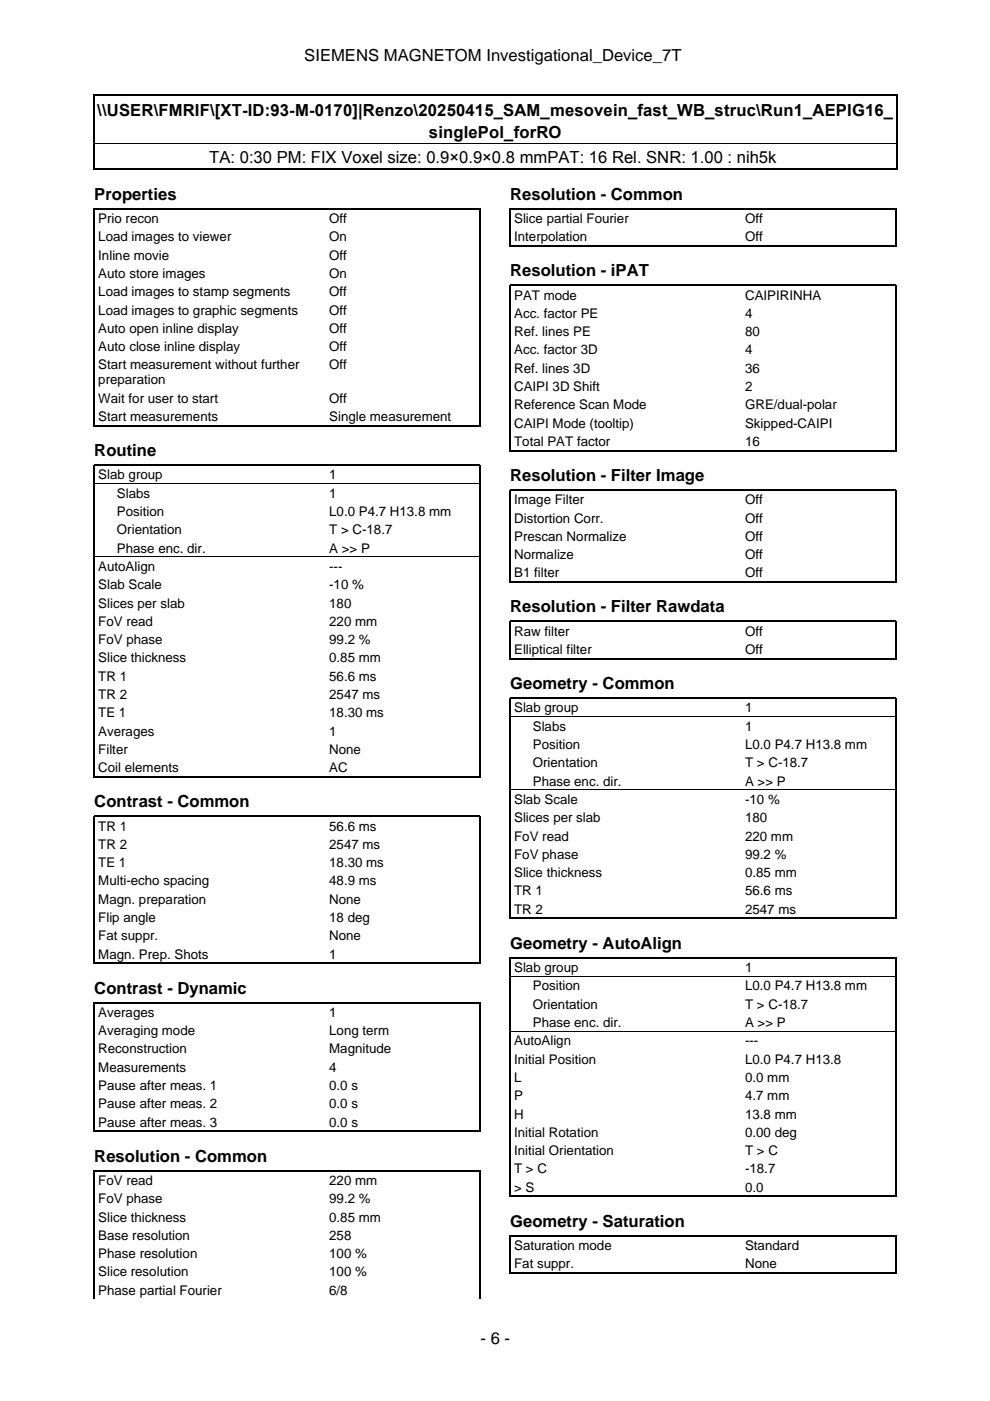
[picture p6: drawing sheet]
<svg xmlns="http://www.w3.org/2000/svg" width="210mm" height="297mm" viewBox="0 0 210 297" stroke-linecap="round" stroke-linejoin="round" font-family="sans-serif">
<defs><g id="words">
<g font-size="3.5">
<text x="64.5" y="12.9">SIEMENS MAGNETOM Investigational_Device_7T</text>
<text x="20.6" y="24.6">\\USER\FMRIF\[XT-ID:93-M-0170]|Renzo\20250415_SAM_mesovein_fast_WB_struc\Run1_AEPIG16_</text>
<text x="90.9" y="29.2">singlePol_forRO</text>
<text x="44.4" y="34.6">TA: 0:30 PM: FIX Voxel size: 0.9×0.9×0.8 mmPAT: 16 Rel. SNR: 1.00 : nih5k</text>
<text x="20" y="42.4">Properties</text>
<text x="108.2" y="42.4">Resolution - Common</text>
<text x="108.2" y="58.6">Resolution - iPAT</text>
<text x="20" y="96.7">Routine</text>
<text x="108.2" y="102">Resolution - Filter Image</text>
<text x="108.2" y="129.8">Resolution - Filter Rawdata</text>
<text x="108.2" y="146.1">Geometry - Common</text>
<text x="20" y="171.2">Contrast - Common</text>
<text x="108.2" y="201.1">Geometry - AutoAlign</text>
<text x="20" y="210.7">Contrast - Dynamic</text>
<text x="20" y="246.3">Resolution - Common</text>
<text x="108.2" y="260.1">Geometry - Saturation</text>
<text x="101.9" y="284.9">- 6 -</text>
</g>
<g font-size="2.8">
<text x="20.8" y="47.3">Prio recon</text>
<text x="69.8" y="47.3">Off</text>
<text x="109" y="47.3">Slice partial Fourier</text>
<text x="158" y="47.3">Off</text>
<text x="20.8" y="51.2">Load images to viewer</text>
<text x="69.8" y="51.2">On</text>
<text x="109" y="51.2">Interpolation</text>
<text x="158" y="51.2">Off</text>
<text x="20.8" y="55.1">Inline movie</text>
<text x="20.8" y="58.9">Auto store images</text>
<text x="69.8" y="55.1">Off</text>
<text x="69.8" y="58.9">On</text>
<text x="20.8" y="62.8">Load images to stamp segments</text>
<text x="69.8" y="62.8">Off</text>
<text x="109" y="63.5">PAT mode</text>
<text x="158" y="63.5">CAIPIRINHA</text>
<text x="20.8" y="66.7">Load images to graphic segments</text>
<text x="20.8" y="70.6">Auto open inline display</text>
<text x="69.8" y="66.7">Off</text>
<text x="69.8" y="70.6">Off</text>
<text x="109" y="67.4">Acc. factor PE</text>
<text x="109" y="71.3">Ref. lines PE</text>
<text x="158" y="67.4">4</text>
<text x="158" y="71.3">80</text>
<text x="20.8" y="74.5">Auto close inline display</text>
<text x="69.8" y="74.5">Off</text>
<text x="109" y="75.2">Acc. factor 3D</text>
<text x="158" y="75.2">4</text>
<text x="20.8" y="78.3">Start measurement without further</text>
<text x="20.8" y="81.5">preparation</text>
<text x="69.8" y="78.3">Off</text>
<text x="109" y="79">Ref. lines 3D</text>
<text x="109" y="82.9">CAIPI 3D Shift</text>
<text x="158" y="79">36</text>
<text x="158" y="82.9">2</text>
<text x="20.8" y="85.4">Wait for user to start</text>
<text x="20.8" y="89.3">Start measurements</text>
<text x="69.8" y="85.4">Off</text>
<text x="69.8" y="89.3">Single measurement</text>
<text x="109" y="86.8">Reference Scan Mode</text>
<text x="158" y="86.8">GRE/dual-polar</text>
<text x="109" y="90.7">CAIPI Mode (tooltip)</text>
<text x="109" y="94.6">Total PAT factor</text>
<text x="158" y="90.7">Skipped-CAIPI</text>
<text x="158" y="94.6">16</text>
<text x="20.8" y="101.6">Slab group</text>
<text x="69.8" y="101.6">1</text>
<text x="24.8" y="105.5">Slabs</text>
<text x="69.8" y="105.5">1</text>
<text x="109" y="106.9">Image Filter</text>
<text x="158" y="106.9">Off</text>
<text x="24.8" y="109.4">Position</text>
<text x="24.8" y="113.3">Orientation</text>
<text x="69.8" y="109.4">L0.0 P4.7 H13.8 mm</text>
<text x="69.8" y="113.3">T &gt; C-18.7</text>
<text x="109" y="110.8">Distortion Corr.</text>
<text x="158" y="110.8">Off</text>
<text x="24.8" y="117.2">Phase enc. dir.</text>
<text x="69.8" y="117.2">A &gt;&gt; P</text>
<text x="109" y="114.7">Prescan Normalize</text>
<text x="109" y="118.6">Normalize</text>
<text x="158" y="114.7">Off</text>
<text x="158" y="118.6">Off</text>
<text x="20.8" y="121.1">AutoAlign</text>
<text x="20.8" y="124.9">Slab Scale</text>
<text x="69.8" y="121.1">---</text>
<text x="69.8" y="124.9">-10 %</text>
<text x="109" y="122.4">B1 filter</text>
<text x="158" y="122.4">Off</text>
<text x="20.8" y="128.8">Slices per slab</text>
<text x="69.8" y="128.8">180</text>
<text x="20.8" y="132.7">FoV read</text>
<text x="20.8" y="136.6">FoV phase</text>
<text x="69.8" y="132.7">220 mm</text>
<text x="69.8" y="136.6">99.2 %</text>
<text x="109" y="134.8">Raw filter</text>
<text x="158" y="134.8">Off</text>
<text x="20.8" y="140.5">Slice thickness</text>
<text x="69.8" y="140.5">0.85 mm</text>
<text x="109" y="138.7">Elliptical filter</text>
<text x="158" y="138.7">Off</text>
<text x="20.8" y="144.3">TR 1</text>
<text x="20.8" y="148.2">TR 2</text>
<text x="69.8" y="144.3">56.6 ms</text>
<text x="69.8" y="148.2">2547 ms</text>
<text x="20.8" y="152.1">TE 1</text>
<text x="20.8" y="156">Averages</text>
<text x="69.8" y="152.1">18.30 ms</text>
<text x="69.8" y="156">1</text>
<text x="109" y="151">Slab group</text>
<text x="113" y="154.9">Slabs</text>
<text x="158" y="151">1</text>
<text x="158" y="154.9">1</text>
<text x="20.8" y="159.9">Filter</text>
<text x="69.8" y="159.9">None</text>
<text x="113" y="158.8">Position</text>
<text x="158" y="158.8">L0.0 P4.7 H13.8 mm</text>
<text x="20.8" y="163.7">Coil elements</text>
<text x="69.8" y="163.7">AC</text>
<text x="113" y="162.7">Orientation</text>
<text x="113" y="166.5">Phase enc. dir.</text>
<text x="158" y="162.7">T &gt; C-18.7</text>
<text x="158" y="166.5">A &gt;&gt; P</text>
<text x="109" y="170.4">Slab Scale</text>
<text x="158" y="170.4">-10 %</text>
<text x="20.8" y="176.1">TR 1</text>
<text x="20.8" y="180">TR 2</text>
<text x="69.8" y="176.1">56.6 ms</text>
<text x="69.8" y="180">2547 ms</text>
<text x="109" y="174.3">Slices per slab</text>
<text x="109" y="178.2">FoV read</text>
<text x="158" y="174.3">180</text>
<text x="158" y="178.2">220 mm</text>
<text x="20.8" y="183.9">TE 1</text>
<text x="69.8" y="183.9">18.30 ms</text>
<text x="109" y="182.1">FoV phase</text>
<text x="109" y="186">Slice thickness</text>
<text x="158" y="182.1">99.2 %</text>
<text x="158" y="186">0.85 mm</text>
<text x="20.8" y="187.7">Multi-echo spacing</text>
<text x="20.8" y="191.6">Magn. preparation</text>
<text x="69.8" y="187.7">48.9 ms</text>
<text x="69.8" y="191.6">None</text>
<text x="109" y="189.8">TR 1</text>
<text x="158" y="189.8">56.6 ms</text>
<text x="20.8" y="195.5">Flip angle</text>
<text x="69.8" y="195.5">18 deg</text>
<text x="109" y="193.7">TR 2</text>
<text x="158" y="193.7">2547 ms</text>
<text x="20.8" y="199.4">Fat suppr.</text>
<text x="20.8" y="203.3">Magn. Prep. Shots</text>
<text x="69.8" y="199.4">None</text>
<text x="69.8" y="203.3">1</text>
<text x="109" y="206.1">Slab group</text>
<text x="113" y="210">Position</text>
<text x="158" y="206.1">1</text>
<text x="158" y="210">L0.0 P4.7 H13.8 mm</text>
<text x="20.8" y="215.6">Averages</text>
<text x="69.8" y="215.6">1</text>
<text x="113" y="213.9">Orientation</text>
<text x="158" y="213.9">T &gt; C-18.7</text>
<text x="20.8" y="219.5">Averaging mode</text>
<text x="69.8" y="219.5">Long term</text>
<text x="109" y="221.6">AutoAlign</text>
<text x="113" y="217.7">Phase enc. dir.</text>
<text x="158" y="217.7">A &gt;&gt; P</text>
<text x="158" y="221.6">---</text>
<text x="20.8" y="223.4">Reconstruction</text>
<text x="20.8" y="227.2">Measurements</text>
<text x="69.8" y="223.4">Magnitude</text>
<text x="69.8" y="227.2">4</text>
<text x="109" y="225.5">Initial Position</text>
<text x="158" y="225.5">L0.0 P4.7 H13.8</text>
<text x="20.8" y="231.1">Pause after meas. 1</text>
<text x="69.8" y="231.1">0.0 s</text>
<text x="109" y="229.4">L</text>
<text x="109" y="233.3">P</text>
<text x="158" y="229.4">0.0 mm</text>
<text x="158" y="233.3">4.7 mm</text>
<text x="20.8" y="235">Pause after meas. 2</text>
<text x="20.8" y="238.9">Pause after meas. 3</text>
<text x="69.8" y="235">0.0 s</text>
<text x="69.8" y="238.9">0.0 s</text>
<text x="109" y="237.2">H</text>
<text x="158" y="237.2">13.8 mm</text>
<text x="109" y="241">Initial Rotation</text>
<text x="109" y="244.9">Initial Orientation</text>
<text x="158" y="241">0.00 deg</text>
<text x="158" y="244.9">T &gt; C</text>
<text x="20.8" y="251.2">FoV read</text>
<text x="69.8" y="251.2">220 mm</text>
<text x="109" y="248.8">T &gt; C</text>
<text x="158" y="248.8">-18.7</text>
<text x="20.8" y="255.1">FoV phase</text>
<text x="69.8" y="255.1">99.2 %</text>
<text x="109" y="252.7">&gt; S</text>
<text x="158" y="252.7">0.0</text>
<text x="20.8" y="259">Slice thickness</text>
<text x="20.8" y="262.9">Base resolution</text>
<text x="69.8" y="259">0.85 mm</text>
<text x="69.8" y="262.9">258</text>
<text x="20.8" y="266.8">Phase resolution</text>
<text x="69.8" y="266.8">100 %</text>
<text x="109" y="265">Saturation mode</text>
<text x="109" y="268.9">Fat suppr.</text>
<text x="158" y="265">Standard</text>
<text x="158" y="268.9">None</text>
<text x="20.8" y="270.6">Slice resolution</text>
<text x="20.8" y="274.5">Phase partial Fourier</text>
<text x="69.8" y="270.6">100 %</text>
<text x="69.8" y="274.5">6/8</text>
</g>
</g></defs>
<g fill="none" stroke="#000" stroke-width=".26">
<path d="M19.9 20v15.9M20 20.2h170M20 35.8h170M190.1 20v15.9M108.2 52.3v-8h81.8v8M108.3 52.2h81.6M20 90.4v-46.1h81.8v46.1M20.1 90.3h81.6M108.2 95.7v-35.2h81.8v35.2M108.3 95.6h81.6M108.2 123.6v-19.7h81.8v19.7M108.2 139.8v-8h81.8v8"/>
<path d="M108.3 123.4h81.6M108.3 139.7h81.6M20 164.9v-66.3h81.8v66.3M20.1 164.7h81.6M108.2 194.9v-46.9h81.8v46.9M108.3 194.7h81.6M20 204.4v-31.3h81.8v31.3M20.1 204.3h81.6M20.1 239.9h81.6M20 240v-27.4h81.8v27.4M108.2 253.8v-50.7h81.8v50.7M108.3 253.7h81.6"/>
<path d="M20 275.4v-27.2h81.8v27.2M108.2 270v-8h81.8v8M108.3 269.9h81.6"/>
</g>
<path d="M20 30.3h170M20.1 102.5h81.6M20.1 118h81.6M108.3 151.9h81.6M108.3 167.4h81.6M108.3 206.9h81.6M108.3 218.6h81.6" fill="none" stroke="#000" stroke-width=".21"/>
<use href="#words"/>
</svg>
